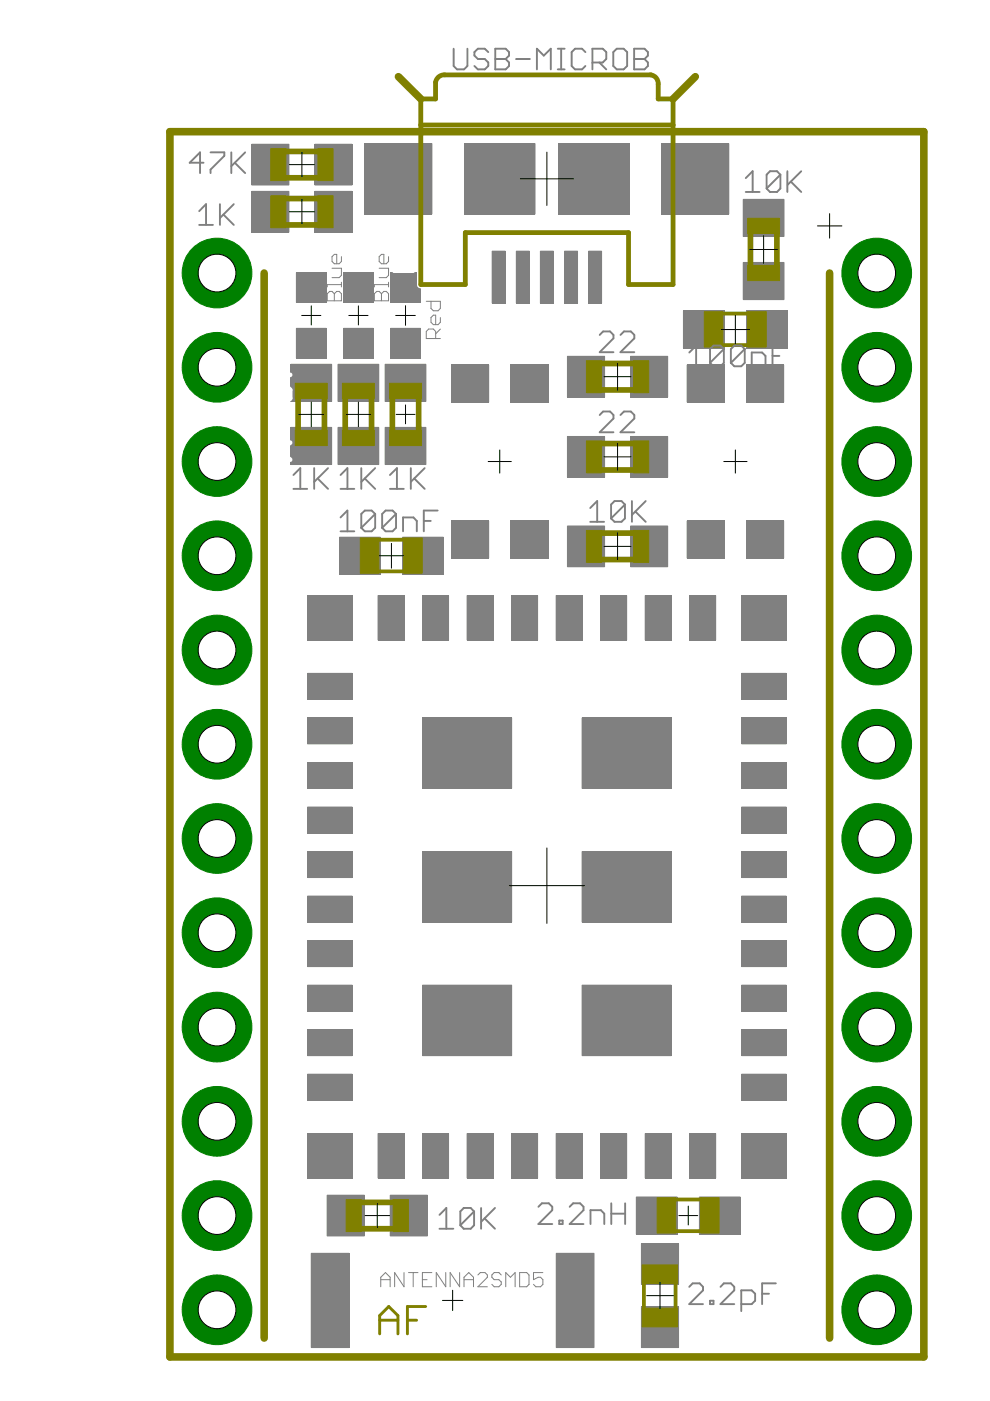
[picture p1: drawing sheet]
<svg xmlns="http://www.w3.org/2000/svg" width="210mm" height="297mm" viewBox="0 0 210 297" stroke-linecap="round" stroke-linejoin="round" font-family="sans-serif">
<g fill="#808080" stroke="#808080" stroke-width=".21">
<path d="M81.7 77.2h8.6v7.9h-8.6z"/>
<path d="M81.7 90.6h8.6v7.9h-8.6z"/>
<path d="M82.8 57.8h6.3v6.3h-6.3z"/>
<path d="M82.8 69.6h6.3v6.3h-6.3z"/>
<path d="M133.7 92.5h7.9v8.7h-7.9z"/>
<path d="M120.3 92.5h7.9v8.7h-7.9z"/>
<path d="M133.7 75.5h7.9v8.7h-7.9z"/>
<path d="M120.3 75.5h7.9v8.7h-7.9z"/>
<path d="M124.8 53.3h2.8v11h-2.8z"/>
<path d="M104.4 53.3h2.7v11h-2.7z"/>
<path d="M119.7 53.3h2.7v11h-2.7z"/>
<path d="M114.6 53.3h2.7v11h-2.7z"/>
<path d="M109.5 53.3h2.7v11h-2.7z"/>
<path d="M140.3 30.4h14.2v15h-14.2z"/>
<path d="M77.4 30.4h14.2v15h-14.2z"/>
<path d="M118.5 30.4h14.9v15h-14.9z"/>
<path d="M98.5 30.4h14.9v15h-14.9z"/>
<path d="M157.2 126.3h9.5v9.4h-9.5z"/>
<path d="M65.2 126.3h9.5v9.4h-9.5z"/>
<path d="M65.2 240.3h9.5v9.5h-9.5z"/>
<path d="M157.2 240.3h9.5v9.5h-9.5z"/>
<path d="M157.2 227.8h9.5v5.5h-9.5z"/>
<path d="M157.2 218.3h9.5v5.5h-9.5z"/>
<path d="M157.2 208.9h9.5v5.5h-9.5z"/>
<path d="M157.2 199.4h9.5v5.5h-9.5z"/>
<path d="M157.2 190h9.5v5.5h-9.5z"/>
<path d="M157.2 180.6h9.5v5.5h-9.5z"/>
<path d="M157.2 171.1h9.5v5.5h-9.5z"/>
<path d="M157.2 161.7h9.5v5.5h-9.5z"/>
<path d="M157.2 152.2h9.5v5.5h-9.5z"/>
<path d="M157.2 142.8h9.5v5.5h-9.5z"/>
<path d="M146.2 240.3h5.5v9.5h-5.5z"/>
<path d="M136.8 240.3h5.5v9.5h-5.5z"/>
<path d="M127.4 240.3h5.5v9.5h-5.5z"/>
<path d="M117.9 240.3h5.5v9.5h-5.5z"/>
<path d="M108.5 240.3h5.5v9.5h-5.5z"/>
<path d="M99 240.3h5.5v9.5h-5.5z"/>
<path d="M89.6 240.3h5.5v9.5h-5.5z"/>
<path d="M80.2 240.3h5.5v9.5h-5.5z"/>
<path d="M146.2 126.3h5.5v9.4h-5.5z"/>
<path d="M136.8 126.3h5.5v9.4h-5.5z"/>
<path d="M127.4 126.3h5.5v9.4h-5.5z"/>
<path d="M117.9 126.3h5.5v9.4h-5.5z"/>
<path d="M108.5 126.3h5.5v9.4h-5.5z"/>
<path d="M99 126.3h5.5v9.4h-5.5z"/>
<path d="M89.6 126.3h5.5v9.4h-5.5z"/>
<path d="M80.2 126.3h5.5v9.4h-5.5z"/>
<path d="M65.2 142.8h9.5v5.5h-9.5z"/>
<path d="M65.2 152.2h9.5v5.5h-9.5z"/>
<path d="M65.2 161.7h9.5v5.5h-9.5z"/>
<path d="M65.2 171.1h9.5v5.5h-9.5z"/>
<path d="M65.2 180.6h9.5v5.5h-9.5z"/>
<path d="M65.2 190h9.5v5.5h-9.5z"/>
<path d="M65.2 199.4h9.5v5.5h-9.5z"/>
<path d="M65.2 208.9h9.5v5.5h-9.5z"/>
<path d="M65.2 218.3h9.5v5.5h-9.5z"/>
<path d="M65.2 227.8h9.5v5.5h-9.5z"/>
<path d="M123.4 152.2h18.9v15h-18.9z"/>
<path d="M89.6 152.2h18.9v15h-18.9z"/>
<path d="M89.6 180.6h18.9v14.9h-18.9z"/>
<path d="M89.6 208.9h18.9v14.9h-18.9z"/>
<path d="M123.4 208.9h18.9v14.9h-18.9z"/>
<path d="M123.4 180.6h18.9v14.9h-18.9z"/>
<path d="M117.9 265.7h8v20h-8z"/>
<path d="M66 265.7h8v20h-8z"/>
<path d="M134.9 253.8h8.7v7.9h-8.7z"/>
<path d="M148.3 253.8h8.6v7.9h-8.6z"/>
<path d="M136 277.1h7.9v8.6h-7.9z"/>
<path d="M136 263.7h7.9v8.6h-7.9z"/>
<path d="M72 113.9h8.6v7.9h-8.6z"/>
<path d="M85.3 113.9h8.7v7.9h-8.7z"/>
<path d="M145.7 77.4h7.9v7.9h-7.9z"/>
<path d="M158.3 77.4h7.9v7.9h-7.9z"/>
<path d="M145.7 110.4h7.9v7.9h-7.9z"/>
<path d="M158.3 110.4h7.9v7.9h-7.9z"/>
<path d="M157.6 55.6h8.6v7.9h-8.6z"/>
<path d="M157.6 42.3h8.6v7.8h-8.6z"/>
<path d="M95.7 77.4h7.9v7.9h-7.9z"/>
<path d="M108.3 77.4h7.9v7.9h-7.9z"/>
<path d="M95.7 110.4h7.9v7.9h-7.9z"/>
<path d="M108.3 110.4h7.9v7.9h-7.9z"/>
<path d="M61.7 77.2h8.6v7.9h-8.6z"/>
<path d="M61.7 90.6h8.6v7.9h-8.6z"/>
<path d="M62.8 57.8h6.4v6.3h-6.4z"/>
<path d="M62.8 69.6h6.4v6.3h-6.4z"/>
<path d="M72.8 57.8h6.3v6.3h-6.3z"/>
<path d="M72.8 69.6h6.3v6.3h-6.3z"/>
<path d="M71.7 77.2h8.6v7.9h-8.6z"/>
<path d="M71.7 90.6h8.6v7.9h-8.6z"/>
<path d="M53.4 30.6h7.9v8.6h-7.9z"/>
<path d="M66.8 30.6h7.8v8.6h-7.8z"/>
<path d="M144.9 65.9h8.6v7.9h-8.6z"/>
<path d="M158.3 65.9h8.6v7.9h-8.6z"/>
<path d="M133.7 111.5h7.9v8.7h-7.9z"/>
<path d="M120.3 111.5h7.9v8.7h-7.9z"/>
<path d="M82.7 253.4h7.9v8.6h-7.9z"/>
<path d="M69.4 253.4h7.8v8.6h-7.8z"/>
<path d="M66.8 40.6h7.8v8.6h-7.8z"/>
<path d="M53.4 40.6h7.9v8.6h-7.9z"/>
</g>
<g fill="none" stroke="#fff" stroke-width="1">
<path d="M56.1 50h5.4l-1.8 1.8 1.8 1.8h-5.4M58.8 55.9v3.6M61.5 55.9h-3.6l-1.8 1.8 1.8 1.8h3.6M149 48v3.6M149 49.8h5.4M149.9 53.9l-.9 .9v1.8l.9 .9h.9l.9-.9v-1.8l.9-.9h.9l.9 .9v1.8l-.9 .9M154.4 59.8l-1.8 1.8M171.3 59.9l-.9-.9v-1.8l.9-.9h3.6l.9 .9v1.8l-.9 .9M175.8 50.4h-3.6l-1.8 1.8 1.8 1.8h3.6M56.1 75.9h5.4l-5.4 3.6h5.4M57 70h3.6l.9 .9v2.7h-5.4v-2.7zM59.7 65.4v-2.7l-.9-.9h-1.8l-.9 .9v2.7h5.4"/>
<path d="M61.5 61.8l-1.8 1.8M98.5 70h2.7l.9 .9v.9l-.9 .9 .9 .9v.9l-.9 .9h-2.7zM98.5 72.7h2.7M104.4 70h3.5M106.2 70v5.4M113.9 70v5.4l-3.7-5.4v5.4M152.6 63.4v-2.7l-.9-.9h-1.8l-.9 .9v2.7h5.4M170.4 70.4h5.4v2.7l-.9 .9h-1.8l-.9-.9v-2.7M171.3 65.8l-.9-.9v-1.8l.9-.9h3.6l.9 .9v1.8l-.9 .9M171.3 76.3l-.9 .9v1.8l.9 .9h.9l.9-.9v-1.8l.9-.9h.9l.9 .9v1.8l-.9 .9M172.2 72.2l-1.8 1.8M56.1 99.7v3.7"/>
<path d="M56.1 93.9l5.4 3.6M57 81.8l-.9 .9v1.8l.9 .9h3.6l.9-.9v-1.8l-.9-.9h-1.8v1.8M61.5 93.9l-5.4 3.6M94.2 86v23.6M117.8 86v23.6M144.1 86v23.6M167.7 86v23.6M170.4 83.9h5.4M175.8 82.1v3.6M56.1 111.8l5.4 3.6M56.1 101.6h5.4M61.5 117.7l-1.8 1.8"/>
<path d="M61.5 111.8l-5.4 3.6M170.4 116.2h5.4l-5.4 3.6h5.4M173.1 112.1v1.8h-1.8l-.9-.8v-1.8l.9-1h3.6l.9 1v1.8l-.9 .8M56.1 135.4v-3.6h.9l3.6 3.6h.9M58.8 137.7v3.6M59.7 121.3v-2.7l-.9-.9h-1.8l-.9 .9v2.7h5.4M61.5 137.7h-3.6l-1.8 1.8 1.8 1.8h3.6M170.4 122.1h5.4v2.7l-.9 .9h-3.6l-.9-.9zM170.4 132.3h5.4v2.7l-.9 .9h-3.6l-.9-.9zM170.4 138.2h.9l3.6 3.6h.9v-3.6M56.1 151.8l.9 1.8 1.8 1.8M58.8 152.7l.9-.9h.9l.9 .9v1.8l-.9 .9h-1.8z"/>
<path d="M58.8 157.7v3.6M61.5 157.7h-3.6l-1.8 1.8 1.8 1.8h3.6M170.4 152.3h5.4v2.7l-.9 .9h-3.6l-.9-.9zM170.4 159.1l.9-.9h1.8v2.7l-.9 .9h-.9l-.9-.9zM173.1 158.2l1.8 1.8 .9 1.8M56.1 171.8v3.6h2.7l-.9-1.8v-.9l.9-.9h1.8l.9 .9v1.8l-.9 .9M58.8 177.7v3.6M61.5 177.7h-3.6l-1.8 1.8 1.8 1.8h3.6M170.4 172.3h5.4v2.7l-.9 .9h-3.6l-.9-.9zM171.3 178.2l-.9 .9v1.8l.9 .9h1.8l.9-.9v-.9l-.9-1.8h2.7v3.6M58.8 191.8v3.6l-2.7-2.7h5.4M58.8 197.7v3.6"/>
<path d="M61.5 197.7h-3.6l-1.8 1.8 1.8 1.8h3.6M170.4 192.3h5.4v2.7l-.9 .9h-3.6l-.9-.9zM58.8 212.7v.9M58.8 217.7v3.6M58.8 212.7l-.9-.9h-.9l-.9 .9v1.8l.9 .9M58.8 212.7l.9-.9h.9l.9 .9v1.8l-.9 .9M61.5 217.7h-3.6l-1.8 1.8 1.8 1.8h3.6M170.4 212.3h5.4v2.7l-.9 .9h-3.6l-.9-.9zM170.4 200.9h5.4l-2.7-2.7v3.6M171.3 218.1l-.9 1v1.8l.9 .8h.9l.9-.8M173.1 219.9v1M174.9 218.1l.9 1v1.8l-.9 .8h-.9l-.9-.8"/>
<path d="M58.8 237.6v3.6M61.5 231.8v3.6l-3.6-3.6h-.9l-.9 .8v1.8l.9 1M61.5 237.6h-3.6l-1.8 1.8 1.8 1.8h3.6M170.4 232.2h5.4v2.7l-.9 .9h-3.6l-.9-.9zM174.9 238.1l.9 .9v1.8l-.9 .9h-.9l-3.6-3.6v3.6M58.8 257.6v3.6M61.5 251.7v3.6M61.5 257.6h-3.6l-1.8 1.8 1.8 1.8h3.6M61.5 253.5h-5.4l1.8 1.8M170.4 254.2h5.4v2.7l-.9 .9h-3.6l-.9-.9zM57 271.7l-.9 .9v1.8l.9 .9h3.6M57 271.7h3.6l.9 .9v1.8l-.9 .9"/>
<path d="M57 271.7l3.6 3.6M58.8 277.6v3.6M61.5 277.6h-3.6l-1.8 1.8 1.8 1.8h3.6M170.4 272.2h5.4v2.7l-.9 .9h-3.6l-.9-.9zM170.4 260.1v3.6M171.3 278.1h3.6l.9 .9v1.8l-.9 .9M171.3 278.1l-.9 .9v1.8l.9 .9h3.6M171.3 278.1l3.6 3.6M174 260.1l1.8 1.8h-5.4"/>
</g>
<path d="M64.4 53.1l.7-.6h1.3l.7 .6v.7l-2.7 2.7h2.7M74.4 53.8l1.3-1.3v4M74.4 56.5h2.7M83.6 50.4h4l-1.3 1.3 1.3 1.4h-4M86.3 57.5v-2l-.7-.7h-1.4l-.6 .7v2h4M86.3 48.7v-2l-.7-.7h-1.4l-.6 .7v2h4M87.6 46l-1.3 1.3M170.3 94.7h4v2l-.7 .6h-2.6l-.7-.6zM170.3 99.1h4v2l-.7 .6h-2.6l-.7-.6zM174.3 90.3h-2.7l-1.3 1.3 1.3 1.3h2.7M170.3 103.5h2.7l1.3 1.3-1.3 1.4h-2.7M172.3 103.5v2.7" fill="none" stroke="#fff" stroke-width=".8"/>
<g fill="none" stroke="#fff" stroke-width="1.6">
<path d="M89.2 26.5h53.5M89.2 47.7v12.6h9.5v-11h34.6v11h9.4v-12.6M62.4 65.5h7.2M65.8 65.7l-1.5 2.3M66 65.5l1.8 2.5M72.4 65.5h7.2M75.8 65.7l-1.5 2.3M76 65.5l1.8 2.5M82.4 65.5h7.2M85.8 65.7l-1.5 2.3M86 65.5l1.8 2.5M77 266.7h38"/>
<path d="M79 275.7h7M79 275.7l3 3M82 272.7l-3 3M77 284.7h38"/>
</g>
<path d="M62.8 123.9h106.3v128.2h-106.3z" fill="none" stroke="#fff" stroke-width=".4"/>
<path d="M84.5 16.3l4.7 4.7M147.4 16.3l-4.7 4.7M56 57.9v225.8M175.9 57.9v225.8" fill="none" stroke="#808000" stroke-width="1.6"/>
<g fill="none" stroke="#808000" stroke-width="1.2">
<path d="M60.6 37.7h6.8M60.6 32.1h6.8M60.6 42.1h6.8M60.6 47.7h6.8M159.1 49.5v6.8M164.7 49.5v6.8M127.6 77.1h6.7M63.2 84.5v6.7M68.8 84.5v6.7M73.2 84.5v6.7M78.8 84.5v6.7M83.2 84.5v6.7"/>
<path d="M88.8 84.5v6.7M127.6 94h6.7M127.6 99.7h6.7M127.6 82.7h6.7M127.6 113h6.7M127.6 118.6h6.7M76.6 254.9h6.8M76.6 260.5h6.8"/>
</g>
<g fill="#808000" stroke="#808000" stroke-width=".21">
<path d="M82.6 91.2h6.8v3.3h-6.8z"/>
<path d="M82.6 81.3h6.8v3.2h-6.8z"/>
<path d="M124.3 93.5h3.3v6.7h-3.3z"/>
<path d="M134.3 93.5h3.2v6.7h-3.2z"/>
<path d="M124.3 76.5h3.3v6.7h-3.3z"/>
<path d="M134.3 76.5h3.2v6.7h-3.2z"/>
<path d="M139.3 253.9h4v7.5h-4z"/>
<path d="M148.5 253.9h4v7.5h-4z"/>
<path d="M136.1 277.4h7.5v3.9h-7.5z"/>
<path d="M136.1 268.2h7.5v3.9h-7.5z"/>
<path d="M76.4 114h3.9v7.5h-3.9z"/>
<path d="M85.6 114h3.9v7.5h-3.9z"/>
<path d="M158.5 46.3h6.8v3.2h-6.8z"/>
<path d="M158.5 56.3h6.8v3.2h-6.8z"/>
<path d="M62.6 91.2h6.8v3.3h-6.8z"/>
<path d="M62.6 81.3h6.8v3.2h-6.8z"/>
<path d="M72.6 91.2h6.8v3.3h-6.8z"/>
<path d="M72.6 81.3h6.8v3.2h-6.8z"/>
<path d="M67.4 31.5h3.2v6.8h-3.2z"/>
<path d="M57.4 31.5h3.2v6.8h-3.2z"/>
<path d="M149.3 66.1h4v7.5h-4z"/>
<path d="M158.5 66.1h4v7.5h-4z"/>
<path d="M124.3 112.5h3.3v6.7h-3.3z"/>
<path d="M134.3 112.5h3.2v6.7h-3.2z"/>
<path d="M73.4 254.3h3.2v6.8h-3.2z"/>
<path d="M83.4 254.3h3.2v6.8h-3.2z"/>
<path d="M57.4 41.5h3.2v6.8h-3.2z"/>
<path d="M67.4 41.5h3.2v6.8h-3.2z"/>
</g>
<path d="M92.8 16.5l.5-.4 .7-.2h44a1.86 1.86 0 0 1 1.6 1.9v3.2h3.1v39.3h-9.4v-11h-34.6v11h-9.5v-39.3h3.2v-3.6zM89.2 26.5h53.5" fill="none" stroke="#808000" stroke-width="1"/>
<path d="M80.5 279.9h3.9M86.4 279.9h1.9M90.3 277h-3.9v5.8M80.5 282.8v-3.9l1.9-1.9 2 1.9v3.9" fill="none" stroke="#808000" stroke-width=".61"/>
<path d="M153.1 66.5h5.6M153.1 73.2h5.6M80.2 114.4h5.6M80.2 121.1h5.6M143.1 254.3h5.6M136.5 271.9v5.6M143.1 261h5.6M143.2 271.9v5.6" fill="none" stroke="#808000" stroke-width=".8"/>
<g fill="none" stroke="#808080" stroke-width=".4">
<path d="M96.2 10.3v3.7l.7 .7h1.5l.7-.7v-3.7M103.5 11l-.7-.7h-1.5l-.7 .7v.8l.7 .7h1.5l.7 .8v.7l-.7 .7h-1.5l-.7-.7M105 10.3h2.2l.7 .7v.8l-.7 .7 .7 .8v.7l-.7 .7h-2.2zM105 12.5h2.2M109.4 12.5h3M113.8 14.7v-4.4l1.5 1.5 1.5-1.5v4.4M118.3 14.7h1.4M118.3 10.3h1.4M119 10.3v4.4M124.1 11l-.7-.7h-1.5l-.7 .7v3l.7 .7h1.5l.7-.7M125.6 13.3h2.2l.7-.8v-1.5l-.7-.7h-2.2v4.4M127.1 13.3l1.4 1.4"/>
<path d="M130 11l.8-.7h1.4l.8 .7v3l-.8 .7h-1.4l-.8-.7zM134.5 10.3h2.2l.7 .7v.8l-.7 .7 .7 .8v.7l-.7 .7h-2.2zM134.5 12.5h2.2M43.2 34.5h-3l2.2-2.2v4.4M44.6 32.3h3v.7l-3 3v.7M49 32.3v4.4M49.8 34.5l2.2 2.2M52 32.3l-3 2.9M158.1 37.8l1.5-1.5v4.4M165.5 37l-3 3M165.5 37v3l-.8 .7h-1.4l-.8-.7M165.5 37l-.8-.7h-1.4l-.8 .7v3"/>
<path d="M166.9 36.3v4.4M167.7 38.5l2.2 2.2M169.9 36.3l-3 2.9M42.2 44.8l1.5-1.5v4.4M42.2 47.7h2.9M46.6 43.3v4.4M47.4 45.5l2.2 2.2M49.6 43.3l-3 2.9M158.1 40.7h3M127.1 71l.8-.7h1.4l.8 .7v.7l-3 3h3M131.6 71l.7-.7h1.5l.7 .7v.7l-2.9 3h2.9M146.1 74.7l1.5-1.4v4.4"/>
<path d="M146.1 77.7h3M153.5 74l-.8-.7h-1.4l-.8 .7v2.9M153.5 74v2.9l-.8 .8h-1.4l-.8-.8M153.5 74l-3 2.9M157.9 74v2.9l-.7 .8h-1.5l-.7-.8M157.9 74l-.7-.7h-1.5l-.7 .7v2.9M157.9 74l-2.9 2.9M159.4 77.7v-3h2.2l.7 .8v2.2M163.8 75.5h1.4M166.7 73.3h-2.9v4.4M66.6 99.3v4.4M69.6 99.3l-3 2.9"/>
<path d="M76.6 99.3v4.4M79.5 99.3l-2.9 2.9M87.1 99.3v4.4M90 99.3l-2.9 2.9M127.1 88l.8-.8h1.4l.8 .8v.7l-3 3h3M131.6 88l.7-.8h1.5l.7 .8v.7l-2.9 3h2.9M62.2 103.7h2.9M62.2 100.7l1.5-1.4v4.4M67.4 101.5l2.2 2.2M72.2 103.7h2.9M72.2 109.7l1.5-1.5v4.4M72.2 100.7l1.5-1.4v4.4"/>
<path d="M72.2 112.6h2.9M77.3 101.5l2.2 2.2M79.5 109v2.9l-.7 .7h-1.5l-.7-.7M79.5 109l-.7-.8h-1.5l-.7 .8v2.9M79.5 109l-2.9 2.9M82.7 100.7l1.5-1.4v4.4M82.7 103.7h2.9M84 109v2.9l-.8 .7h-1.4l-.8-.7M84 109l-.8-.8h-1.4l-.8 .8v2.9M84 109l-3 2.9M85.4 112.6v-2.9h2.3l.7 .7v2.2M87.8 101.5l2.2 2.2"/>
<path d="M89.9 110.4h1.4M92.8 108.2h-2.9v4.4M125.1 107.7l1.5-1.5v4.4M125.1 110.6h3M132.5 107v2.9l-.7 .7h-1.5l-.7-.7M132.5 107l-.7-.8h-1.5l-.7 .8v2.9M132.5 107l-2.9 2.9M134 106.2v4.4M134.7 108.4l2.2 2.2M136.9 106.2l-2.9 3M93.2 257.6l1.4-1.5v4.4M100.5 256.9v2.9l-.7 .7h-1.5l-.7-.7"/>
<path d="M100.5 256.9l-.7-.8h-1.5l-.7 .8v2.9M100.5 256.9l-2.9 2.9M102 256.1v4.4M102.7 258.3l2.2 2.2M104.9 256.1l-2.9 3M114.2 255.9l.7-.8h1.5l.7 .8v.7l-2.9 2.9h2.9M118.6 258.8h.7v.7h-.7zM120.8 255.9l.7-.8h1.5l.7 .8v.7l-2.9 2.9h2.9M125.2 259.5v-2.9h2.2l.7 .7v2.2M129.6 255.1v4.4M129.6 257.3h2.9M132.5 255.1v4.4"/>
<path d="M93.2 260.5h2.9M146.1 272.8l.8-.7h1.4l.8 .7v.8l-3 2.9h3M150.5 275.8h.8v.7h-.8zM152.8 272.8l.7-.7h1.5l.7 .7v.8l-2.9 2.9h2.9M157.2 276.5h2.2l.7-.7v-1.5l-.7-.7h-2.2v4.4M161.6 274.3h1.4M164.5 272.1h-2.9v4.4"/>
</g>
<g fill="none" stroke="#808080" stroke-width=".21">
<path d="M70.4 56.9h2v1.5l-.5 .5h-1.5M72.4 54.4v1l-.5 .5h-1l-.5-.5v-1l.5-.5h.5v2M72.4 59.8v1M80.4 56.9h2v1.5l-.5 .5h-1.5M82.4 54.4v1l-.5 .5h-1l-.5-.5v-1l.5-.5h.5v2M82.4 59.8v1M69.4 62.3l.5-.5h.5l.5 .5 .5-.5h.5l.5 .5v1.5h-3zM70.9 62.3v1.5M72.4 60.3h-3v.5M79.4 62.3l.5-.5h.5l.5 .5 .5-.5h.5l.5 .5v1.5h-3zM80.9 62.3v1.5M82.4 60.3h-3v.5"/>
<path d="M90.4 63.9h3v1.5l-.5 .5h-1l-.5-.5v-1.5M92.4 71.8v-1.5l-.5-.5h-1l-.5 .5v1.5h3M93.4 67.3v1l-.5 .5h-1l-.5-.5v-1l.5-.5h.5v2M93.4 69.8l-1 1M80.7 272.8v-2l1-1 1 1v2M80.7 271.3h2M85.7 269.8v3l-2-3v3M86.6 269.8h2M87.6 269.8v3M89.6 271.3h1M91.6 269.8h-2v3h2M94.5 269.8v3l-2-3v3"/>
<path d="M97.5 269.8v3l-2.1-3v3M98.4 271.3h2M98.4 272.8v-2l1-1 1 1v2M101.3 270.3l.5-.5h1l.5 .5v.5l-2 2h2M106.3 270.3l-.5-.5h-1l-.5 .5v.5l.5 .5h1l.5 .5v.5l-.5 .5h-1l-.5-.5M107.2 272.8v-3l1 1 1-1v3M110.2 269.8h1.5l.5 .5v2l-.5 .5h-1.5zM115.1 269.8h-2v1.5l1-.5h.5l.5 .5v1l-.5 .5h-1l-.5-.5"/>
</g>
<g fill="none" stroke="#000" stroke-width=".21">
<path d="M61.4 34.9h5.2M64 32.3v5.2M110.3 37.9h11.3M116 32.3v11.3M61.4 44.9h5.2M64 42.3v5.2M159 52.9h5.8M161.9 50v5.8M173.3 47.9h5.2M175.9 45.3v5.2M64 66.9h4M66 64.9v4"/>
<path d="M74 66.9h4M76 64.9v4M83.9 66.9h4.2M86 64.8v4.2M128.1 79.9h5.7M130.9 77v5.7M152.9 69.9h6M155.9 66.8v6.1M63.4 87.9h5.2M66 85.2v5.3M73.4 87.9h5.2M76 85.2v5.3"/>
<path d="M84 87.9h4M86 85.9v4M103.5 97.9h4.9M106 95.4v4.9M128.1 96.9h5.7M130.9 94v5.7M153.5 97.9h4.9M155.9 95.4v4.9M80.3 117.8h5.3M83 115.2v5.3M128.1 115.8h5.7M130.9 113v5.7"/>
<path d="M116 179.8v16M108 187.8h16M77.4 257.7h5.2M80 255.1v5.2M143.9 257.7h4M145.9 255.7v4M93.8 275.7h4.3M96 273.6v4.3M137.1 274.7h5.7M139.9 271.8v5.8"/>
</g>
<circle cx="46" cy="57.9" r="7.4" fill="#008000" stroke="#008000" stroke-width=".21"/>
<circle cx="46" cy="57.9" r="4" fill="#fff" stroke="#000" stroke-width=".21"/>
<circle cx="46" cy="77.9" r="7.4" fill="#008000" stroke="#008000" stroke-width=".21"/>
<circle cx="46" cy="77.9" r="4" fill="#fff" stroke="#000" stroke-width=".21"/>
<circle cx="46" cy="97.9" r="7.4" fill="#008000" stroke="#008000" stroke-width=".21"/>
<circle cx="46" cy="97.9" r="4" fill="#fff" stroke="#000" stroke-width=".21"/>
<circle cx="46" cy="117.8" r="7.4" fill="#008000" stroke="#008000" stroke-width=".21"/>
<circle cx="46" cy="117.8" r="4" fill="#fff" stroke="#000" stroke-width=".21"/>
<circle cx="46" cy="137.8" r="7.4" fill="#008000" stroke="#008000" stroke-width=".21"/>
<circle cx="46" cy="137.8" r="4" fill="#fff" stroke="#000" stroke-width=".21"/>
<circle cx="46" cy="157.8" r="7.4" fill="#008000" stroke="#008000" stroke-width=".21"/>
<circle cx="46" cy="157.8" r="4" fill="#fff" stroke="#000" stroke-width=".21"/>
<circle cx="46" cy="177.8" r="7.4" fill="#008000" stroke="#008000" stroke-width=".21"/>
<circle cx="46" cy="177.8" r="4" fill="#fff" stroke="#000" stroke-width=".21"/>
<circle cx="46" cy="197.8" r="7.4" fill="#008000" stroke="#008000" stroke-width=".21"/>
<circle cx="46" cy="197.8" r="4" fill="#fff" stroke="#000" stroke-width=".21"/>
<circle cx="46" cy="217.8" r="7.4" fill="#008000" stroke="#008000" stroke-width=".21"/>
<circle cx="46" cy="217.8" r="4" fill="#fff" stroke="#000" stroke-width=".21"/>
<circle cx="46" cy="237.7" r="7.4" fill="#008000" stroke="#008000" stroke-width=".21"/>
<circle cx="46" cy="237.7" r="4" fill="#fff" stroke="#000" stroke-width=".21"/>
<circle cx="46" cy="257.7" r="7.4" fill="#008000" stroke="#008000" stroke-width=".21"/>
<circle cx="46" cy="257.7" r="4" fill="#fff" stroke="#000" stroke-width=".21"/>
<circle cx="46" cy="277.7" r="7.4" fill="#008000" stroke="#008000" stroke-width=".21"/>
<circle cx="46" cy="277.7" r="4" fill="#fff" stroke="#000" stroke-width=".21"/>
<circle cx="185.9" cy="57.9" r="7.4" fill="#008000" stroke="#008000" stroke-width=".21"/>
<circle cx="185.9" cy="57.9" r="4" fill="#fff" stroke="#000" stroke-width=".21"/>
<circle cx="185.9" cy="77.9" r="7.4" fill="#008000" stroke="#008000" stroke-width=".21"/>
<circle cx="185.9" cy="77.9" r="4" fill="#fff" stroke="#000" stroke-width=".21"/>
<circle cx="185.9" cy="97.9" r="7.4" fill="#008000" stroke="#008000" stroke-width=".21"/>
<circle cx="185.9" cy="97.9" r="4" fill="#fff" stroke="#000" stroke-width=".21"/>
<circle cx="185.9" cy="117.8" r="7.4" fill="#008000" stroke="#008000" stroke-width=".21"/>
<circle cx="185.9" cy="117.8" r="4" fill="#fff" stroke="#000" stroke-width=".21"/>
<circle cx="185.9" cy="137.8" r="7.4" fill="#008000" stroke="#008000" stroke-width=".21"/>
<circle cx="185.9" cy="137.8" r="4" fill="#fff" stroke="#000" stroke-width=".21"/>
<circle cx="185.9" cy="157.8" r="7.4" fill="#008000" stroke="#008000" stroke-width=".21"/>
<circle cx="185.9" cy="157.8" r="4" fill="#fff" stroke="#000" stroke-width=".21"/>
<circle cx="185.9" cy="177.8" r="7.4" fill="#008000" stroke="#008000" stroke-width=".21"/>
<circle cx="185.9" cy="177.8" r="4" fill="#fff" stroke="#000" stroke-width=".21"/>
<circle cx="185.9" cy="197.8" r="7.4" fill="#008000" stroke="#008000" stroke-width=".21"/>
<circle cx="185.9" cy="197.8" r="4" fill="#fff" stroke="#000" stroke-width=".21"/>
<circle cx="185.9" cy="217.8" r="7.4" fill="#008000" stroke="#008000" stroke-width=".21"/>
<circle cx="185.9" cy="217.8" r="4" fill="#fff" stroke="#000" stroke-width=".21"/>
<circle cx="185.9" cy="237.7" r="7.4" fill="#008000" stroke="#008000" stroke-width=".21"/>
<circle cx="185.9" cy="237.7" r="4" fill="#fff" stroke="#000" stroke-width=".21"/>
<circle cx="185.9" cy="257.7" r="7.4" fill="#008000" stroke="#008000" stroke-width=".21"/>
<circle cx="185.9" cy="257.7" r="4" fill="#fff" stroke="#000" stroke-width=".21"/>
<circle cx="185.9" cy="277.7" r="7.4" fill="#008000" stroke="#008000" stroke-width=".21"/>
<circle cx="185.9" cy="277.7" r="4" fill="#fff" stroke="#000" stroke-width=".21"/>
<path d="M36 27.9h159.9v259.8h-159.9z" fill="none" stroke="#808000" stroke-width="1.6"/>
</svg>
